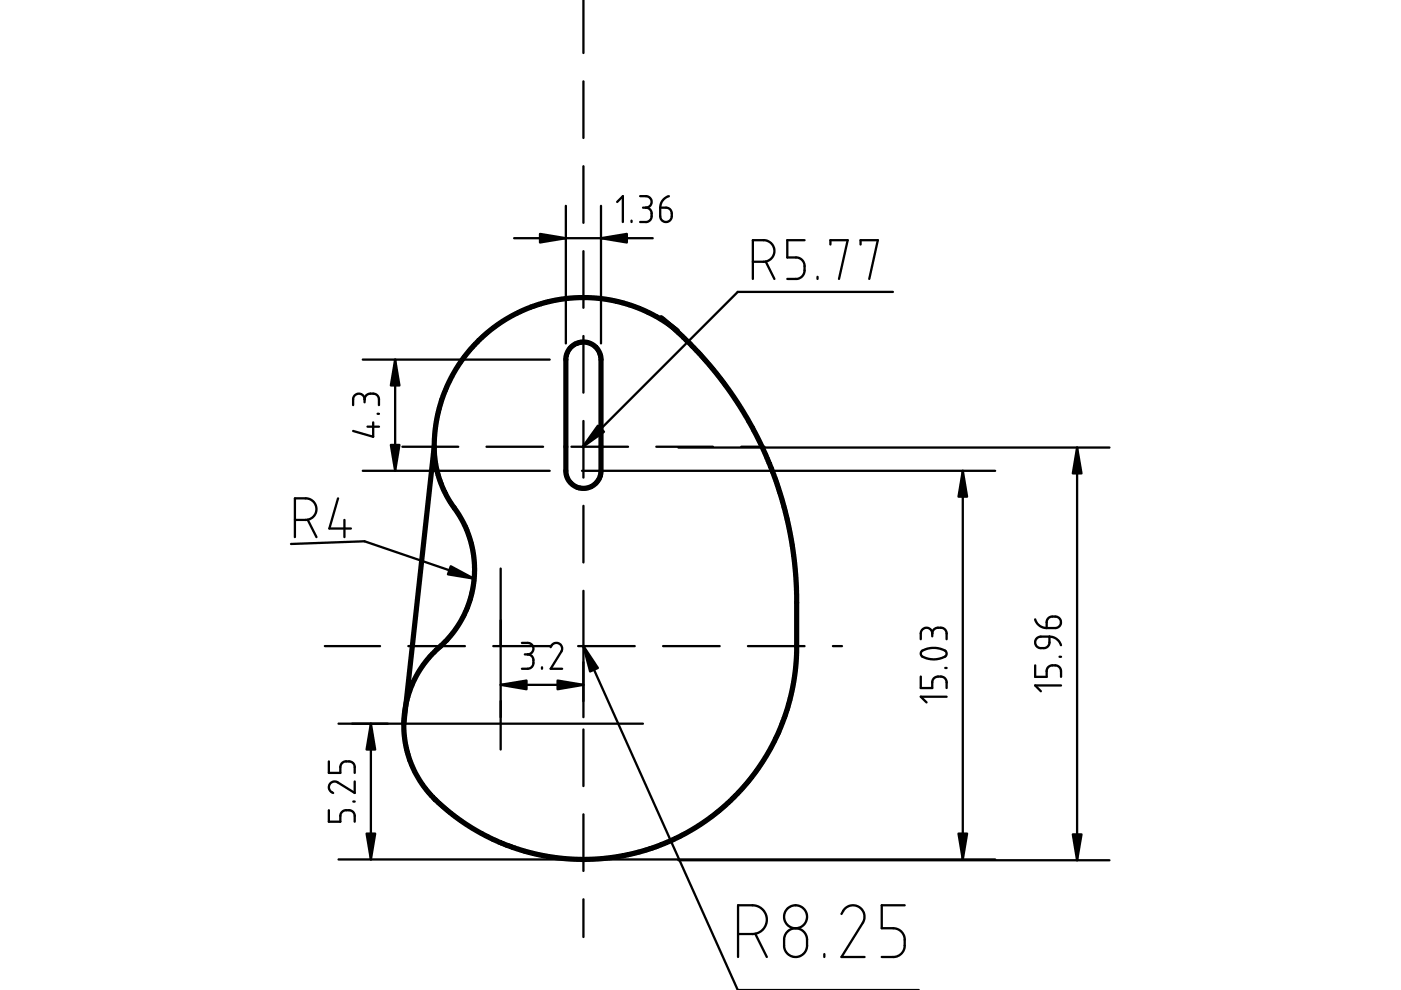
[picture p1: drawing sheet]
<svg xmlns="http://www.w3.org/2000/svg" width="297mm" height="210mm" viewBox="0 0 297 210" stroke-linecap="round" stroke-linejoin="round" font-family="sans-serif">
<path d="M120.9 73.8l.8-.7 1-.5 1.2-.1 .9 .2 1 .4 .8 .8 .5 .8 .3 1.1v24.5l-.3 1-.6 1-1 .8-1.3 .4-1.6-.1-1.2-.6-1-1.2-.4-1.4v-24.3l.3-1.2zM140.2 67.4l3.6 3.1 3.1 3 4.8 5.4 4.7 6.6 2.1 3.4 2 3.7 2.1 4.5 1.4 3.4 2.4 7.5 1.6 8 .8 8.2 .1 14.1-.3 4-.5 3.2-.8 3.5-1 3.3-1.2 2.9-1.8 3.6-1.6 2.8-2.2 3.1-2.6 3-2.8 2.8-2.4 2-3.3 2.4-3.1 1.8-3.8 1.9-3.3 1.3-4.1 1.1-3.6 .7-3.7 .4-3.5 .1-4.4-.2-3.8-.6-3.7-.9-4.5-1.5-3.7-1.7-3.3-1.8-3.3-2.3-3.5-2.9-2.2-2.2-1.9-2.5-1.9-3.9-.7-2.2-.5-2.4-.3-2.5v-2.1l.7-4.2 1.4-3.8 1.9-3.3 1.6-2.1 4.4-4.3 1.2-1.7 1.2-2 1.1-2.4 .8-2.3 .5-2.3 .2-2.3-.2-4.3-.9-3.6-1.5-3.6-2.6-4-1.8-3.4-1.1-3.9-.4-2.3v-2M143.6 70.2l-3.9-2.8-3.5-1.7-4.1-1.5-4.6-.9-4.8-.2-3.7 .3-4.4 1-4.4 1.7-3.7 2-3.4 2.6-3.2 3.1-2.8 3.8-1.9 3.4-1.8 4.6-1 4.5-.3 4.6M92.1 94.7l-6.5 58.7" fill="none" stroke="#000" stroke-width="1.1"/>
<g fill="none" stroke="#000" stroke-width=".49">
<path d="M123.7 -.1v11.3M123.7 17.3v12M123.7 35.2v12M109 50.5h29.4M120 43.6v29.2M123.7 53.3v12M127.4 43.6v29.2M130.9 42.8l1.2-1.2v5.5M133.9 46.8v.3M135.7 41.6h1.6l.7 .6 .2 .7-.2 .5-.4 .4-.7 .2M136.3 44h.6M136.9 44l.8 .3 .3 .4 .1 1.6-.3 .4-.4 .3-1.7 .1"/>
<path d="M140 44l1.5 .1 .7 .5 .2 .6v.9l-.6 .8-.9 .2-.7-.6-.2-.6zM141.8 41.6l-.7 .4-.6 .5-.4 .8-.1 .7M159.6 55.5h2.8l.6-.3 .6-.4 .5-.8 .1-1-.3-1-.5-.5-1.3-.6h-2.5v8.2M162.3 55.5l1.9 3.6M170.6 50.9h-3.7v3.7h2.1l.6 .2 .6 .5 .4 .9-.1 1.5-.6 1.1-.9 .3h-2.1M173.3 58.7v.4M176.1 51.8v-.9h3.6l-1.8 8.2M182.5 51.8v-.9h3.6l-1.8 8.2M76.9 76.2h39.6M83.8 76.2v23.6M123.7 71.2v12M189.3 61.9h-32.9l-32.9 32.9"/>
<path d="M76.9 99.8h39.6M77.3 84.7l-.1-.4-.4-.6-.6-.2h-.6l-.5 .4-.2 .4v1.6M77.3 84.7l.2-.7 .5-.4 1.5-.1 .4 .3 .4 .5v1.6M77.3 84.7v.6M77.9 90.5h2.4M79.1 89.6v3l-4.2-1.2M80.1 87.7h.2M85.3 94.7h11.9M103.1 94.7h12M121.2 94.7h12M123.4 99.8h87.6M123.7 89.3v12"/>
<path d="M139.1 94.7h12.1M143.8 94.9h91.4M157.2 94.7h4.9M204.1 99.8v82.4M228.4 94.9v87.5M61.7 115.3l15.6-.5 23.2 7.9M62.5 110.2h2.7l1.2-.6 .6-.8 .1-.7-.1-.9-.5-.8-.5-.4-.8-.3h-2.7v8.2M65.2 110.2l1.9 3.7M71.7 105.7l-1.9 6.4h4.6M73 110.2v3.7M123.7 107.3v12M68.9 137h11.7"/>
<path d="M86.6 137h12M104.6 137h12M106.2 120.5v38.4M110.7 136.3h1.5l.7 .5 .2 .6-.1 .7-.4 .4-.7 .2M111.3 138.7h.6M111.9 138.7l.6 .2 .5 .7v1.4l-.3 .5-.5 .2-1.5 .1M116.8 137.2l.4-.7 1-.2 .7 .4 .3 .7-.1 .6-2.3 3.8h2.4M122.6 137h12M123.7 125.3v26.8M123.7 137l32.7 72.9h38.4M140.6 137h12M158.6 137h12"/>
<path d="M176.6 137h1.9M195.4 138.1l1.3-.6 1.9-.1 1.8 .6 .3 .7-.3 .5-.9 .4-2 .2-2-.6-.3-.5zM197.7 134.3l-.1-.4-.4-.6-.5-.2-.7 .1-.5 .4-.2 .4-.1 1.5M197.7 134.3l.2-.7 .5-.4 1.4-.1 .5 .3 .3 .5 .1 1.6M197.7 134.3v.6M219.5 131.3l.2 .7 .7 .7 .7 .3 .8 .2M219.8 135.3l.8-.3h1.9v1.4l-.1 .4-.8 .6h-1.1l-.4-.1-.4-.4-.2-.5v-.6zM222.2 131.1l.7-.4 1.4 .2 .6 .6 .1 .5-.2 .5-.3 .4-.5 .2-2.1 .1v-1.4zM222.5 135l.7 .1 .8 .3 .5 .6 .5 .8M224.6 139.3h.4M71.8 153.4h64.5M78.6 153.4v28.8"/>
<path d="M106.2 145.2h17.5M114.9 141.5v.3M123.7 154.7v12M195.2 143.4v2.5h2.5v-1.7l.4-.5 .7-.3 1.1 .1 .5 .4 .3 .6v1.4M200.4 141.6h.3M200.7 147.7h-5.5l1.2 1.2M219.5 141.1v2.4h2.4l.1-1.6 .3-.5 .6-.3h1.3l.5 .5 .2 .5 .1 1.4M225 145.3h-5.5l1.2 1.3M69.7 171.8v2.4h2.5l.1-1.7 .3-.4 .6-.3h1l.7 .4 .3 .6v1.4M69.7 161.4v2.5h2.5l.1-1.8 .4-.5 .5-.2 1.1 .1 .6 .4 .3 .6v1.4M74.9 169.9h.3M75.2 165.7v2.4l-4.1-2.4-.9 .3-.5 .7 .1 .6 .2 .4 .6 .4"/>
<path d="M123.7 172.7v12M71.8 182.2h48.5M123.7 190.7v8M127.1 182.2h83.9M143.8 182.4h91.4M156.5 198h3.5l.8-.2 .8-.5 .7-1.1 .3-1-.2-1.3-.6-1-.8-.6-.8-.3-3.7-.1v11M160.1 198l2.5 4.9M167 197.5l.9-.6 1.1-.1 1.1 .4 .8 .9 .2 1v1.9l-.4 .9-1 .8-.8 .2-.9-.1-.8-.4-.7-.7-.3-1v-1.7l.2-.7zM178.4 193.8l.5-.9 .6-.6 .9-.3h.8l.7 .2 .8 .6 .5 .7 .1 .9-.3 1.1-4.6 7.4h4.9M191.8 191.9h-4.9v4.9h2.6l.9 .2 1 .8 .4 1.2v1.9l-.3 .7-.5 .7-.5 .4-.9 .2h-2.7M174.8 202.3v.6"/>
<circle cx="168.7" cy="194.4" r="2.44"/>
</g>
<g fill="#000" stroke="#000" stroke-width=".49">
<path d="M114.5 49.6l5.5 .9-5.5 .9zM127.4 50.5l5.5-.9v1.8zM83.8 76.2l.9 5.5h-1.8zM82.9 94.3h1.8l-.9 5.5zM126.8 90.3l1.3 1.2-4.6 3.3zM204.1 99.8l.9 5.5h-1.8zM228.4 94.9l.9 5.5h-1.8zM95.6 120.1l4.9 2.6-5.5-.9zM123.7 137l3.1 4.6-1.7 .8zM78.6 153.4l.9 5.5h-1.8zM106.2 145.2l5.4-.9v1.8zM118.2 144.3l5.5 .9-5.5 .9z"/>
<path d="M77.7 176.7h1.8l-.9 5.5zM203.2 176.7h1.8l-.9 5.5zM227.5 176.9h1.8l-.9 5.5z"/>
</g>
</svg>
